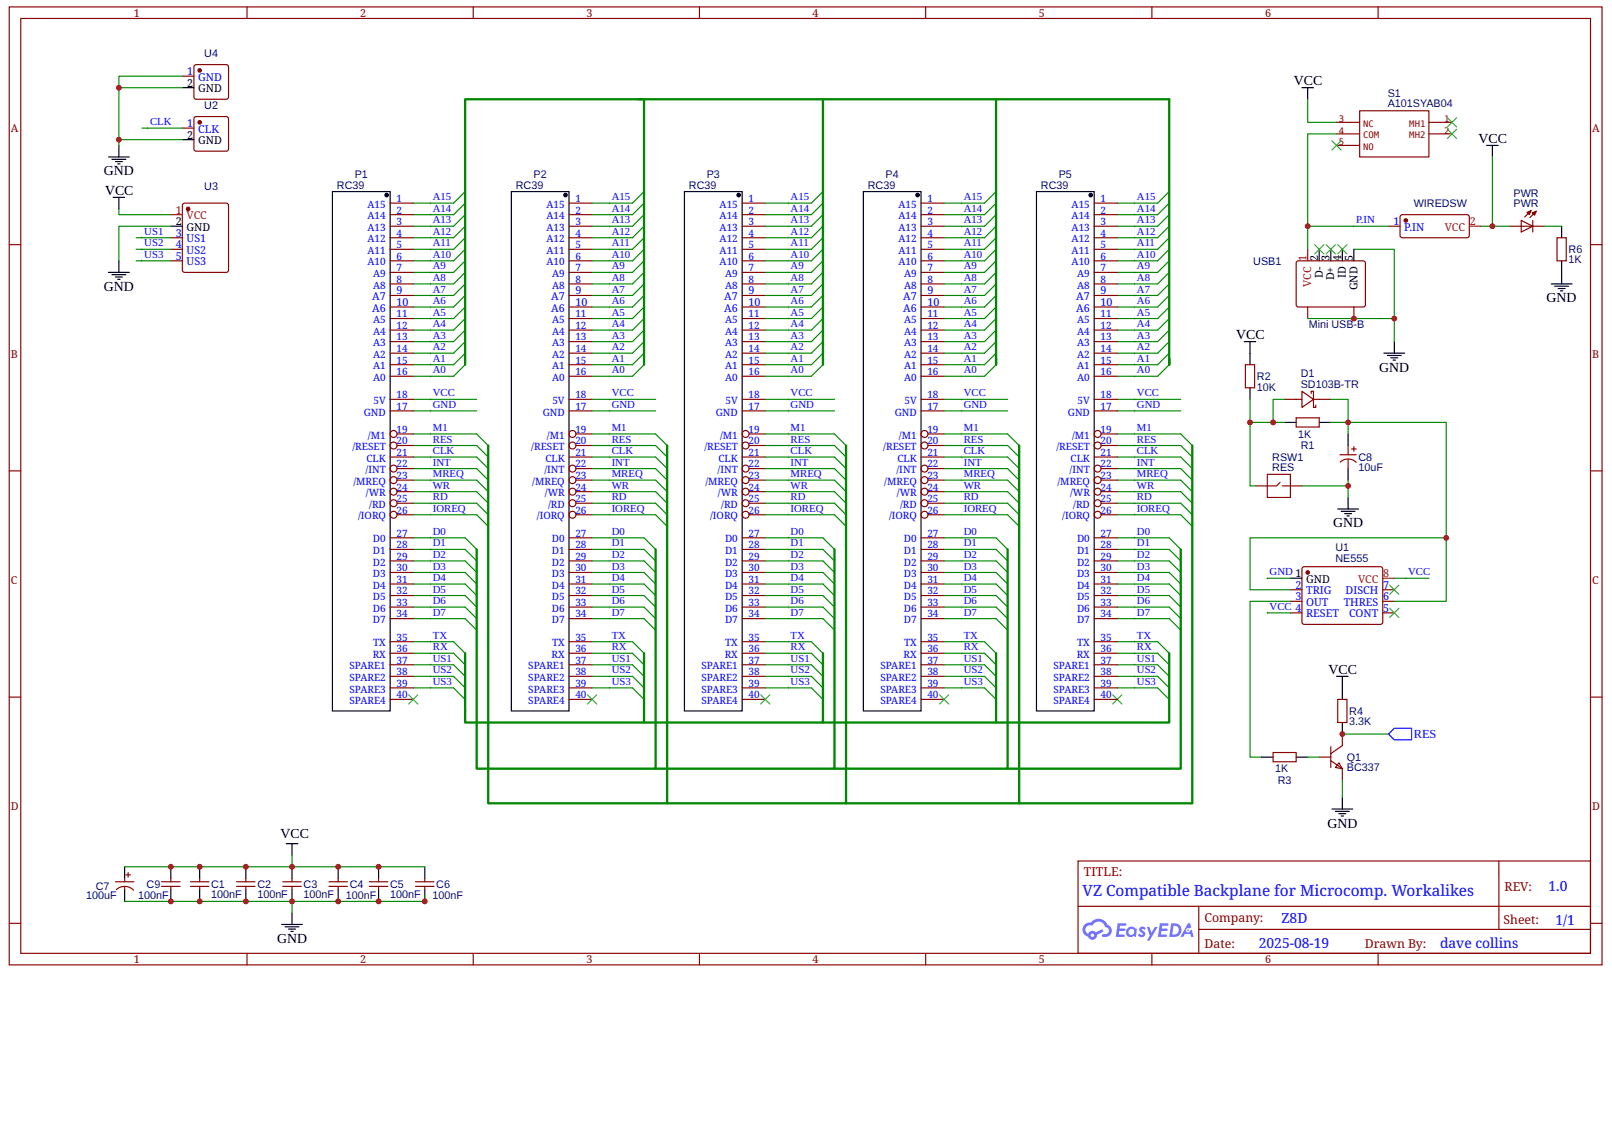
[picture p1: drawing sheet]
<svg xmlns="http://www.w3.org/2000/svg" width="297mm" height="210mm" viewBox="0 0 297 210" stroke-linecap="round" stroke-linejoin="round" font-family="sans-serif">
<defs><g id="words">
<text font-size="2.8" fill="#00f" x="199.5" y="165">VZ Compatible Backplane for Microcomp. Workalikes</text>
<g font-size="2.6">
<text x="238.4" y="15.7">VCC</text>
<text x="272.4" y="26.4">VCC</text>
<text x="19.1" y="32.3">GND</text>
<text x="19.4" y="35.9">VCC</text>
<text x="19.1" y="53.6">GND</text>
<text x="285" y="55.7">GND</text>
<text x="227.8" y="62.5">VCC</text>
<text x="254.2" y="68.5">GND</text>
<text x="245.6" y="97.2">GND</text>
<text x="244.8" y="124.2">VCC</text>
<text x="51.7" y="154.4">VCC</text>
<text x="244.6" y="152.5">GND</text>
<text x="51" y="173.8">GND</text>
</g>
<g font-size="2.6" fill="#00f">
<text x="285.3" y="164.2">1.0</text>
<text x="236.1" y="170">Z8D</text>
<text x="286.6" y="170.5">1/1</text>
<text x="232" y="174.7">2025-08-19</text>
<text x="265.3" y="174.7">dave collins</text>
</g>
<text font-size="2.3" fill="#00f" x="260.5" y="136">RES</text>
<g font-size="2.3" fill="#800">
<text x="199.7" y="161.4">TITLE:</text>
<text x="277.3" y="164.2">REV:</text>
<text x="222" y="170">Company:</text>
<text x="277" y="170.4">Sheet:</text>
<text x="222" y="174.6">Date:</text>
<text x="251.5" y="174.7">Drawn By:</text>
</g>
<g font-size="2" fill="#800">
<text x="24.7" y="3.1">1</text>
<text x="66.4" y="3.1">2</text>
<text x="108" y="3.1">3</text>
<text x="149.7" y="3.1">4</text>
<text x="191.4" y="3.1">5</text>
<text x="233.1" y="3.1">6</text>
<text x="2" y="24.2">A</text>
<text x="293.4" y="24.2">A</text>
<text x="2" y="65.9">B</text>
<text x="293.4" y="65.9">B</text>
<text x="2" y="107.6">C</text>
<text x="293.4" y="107.6">C</text>
<text x="2" y="149.3">D</text>
<text x="293.4" y="149.3">D</text>
<text x="24.7" y="177.5">1</text>
<text x="66.4" y="177.5">2</text>
<text x="108" y="177.5">3</text>
<text x="149.7" y="177.5">4</text>
<text x="191.4" y="177.5">5</text>
<text x="233.1" y="177.5">6</text>
</g>
<g font-size="2" fill="#000080">
<text x="37.7" y="10.5">U4</text>
<text x="255.7" y="17.8">S1</text>
<text x="37.7" y="20.1">U2</text>
<text x="255.7" y="19.8">A101SYAB04</text>
<text x="37.7" y="34.9">U3</text>
<text x="62.1" y="34.9">RC39</text>
<text x="65.4" y="32.8">P1</text>
<text x="95" y="34.9">RC39</text>
<text x="98.3" y="32.8">P2</text>
<text x="126.9" y="34.9">RC39</text>
<text x="130.2" y="32.8">P3</text>
<text x="159.9" y="34.9">RC39</text>
<text x="163.2" y="32.8">P4</text>
<text x="191.8" y="34.9">RC39</text>
<text x="195.1" y="32.8">P5</text>
<text x="260.5" y="38.1">WIREDSW</text>
<text x="278.9" y="38.2">PWR</text>
<text x="278.9" y="36.3">PWR</text>
<text x="289" y="46.6">R6</text>
<text x="230.9" y="48.8">USB1</text>
<text x="289" y="48.5">1K</text>
<text x="241.2" y="60.5">Mini USB-B</text>
<text x="231.6" y="72">10K</text>
<text x="231.6" y="70">R2</text>
<text x="239.7" y="71.5">SD103B-TR</text>
<text x="239.7" y="69.5">D1</text>
<text x="239.2" y="80.7">1K</text>
<text x="239.7" y="82.8">R1</text>
<text x="234.4" y="86.8">RES</text>
<text x="234.4" y="84.9">RSW1</text>
<text x="250.3" y="86.9">10uF</text>
<text x="250.3" y="84.9">C8</text>
<text x="246.1" y="101.5">U1</text>
<text x="246.1" y="103.5">NE555</text>
<text x="248.6" y="131.7">R4</text>
<text x="248.6" y="133.6">3.3K</text>
<text x="234.9" y="142.3">1K</text>
<text x="248.2" y="142.1">BC337</text>
<text x="248.2" y="140.2">Q1</text>
<text x="235.4" y="144.5">R3</text>
<text x="15.9" y="165.7">100uF</text>
<text x="17.7" y="164">C7</text>
<text x="25.5" y="165.7">100nF</text>
<text x="27" y="163.6">C9</text>
<text x="38.9" y="165.5">100nF</text>
<text x="38.9" y="163.6">C1</text>
<text x="47.4" y="165.5">100nF</text>
<text x="47.4" y="163.6">C2</text>
<text x="55.9" y="165.5">100nF</text>
<text x="55.9" y="163.6">C3</text>
<text x="63.8" y="165.7">100nF</text>
<text x="64.4" y="163.6">C4</text>
<text x="71.9" y="165.5">100nF</text>
<text x="71.9" y="163.6">C5</text>
<text x="79.7" y="165.7">100nF</text>
<text x="80.4" y="163.6">C6</text>
</g>
<g font-size="2" fill="#00f">
<text x="34.5" y="13.8">1</text>
<text x="36.5" y="14.9">GND</text>
<text x="27.6" y="23.1">CLK</text>
<text x="34.5" y="23.4">1</text>
<text x="36.5" y="24.5">CLK</text>
<text x="79.8" y="41.2">A13</text>
<text x="79.8" y="39">A14</text>
<text x="79.8" y="36.9">A15</text>
<text x="112.7" y="36.9">A15</text>
<text x="112.7" y="39">A14</text>
<text x="112.7" y="41.2">A13</text>
<text x="145.7" y="36.9">A15</text>
<text x="145.7" y="39">A14</text>
<text x="145.7" y="41.2">A13</text>
<text x="177.6" y="36.9">A15</text>
<text x="177.6" y="39">A14</text>
<text x="177.6" y="41.2">A13</text>
<text x="209.5" y="41.2">A13</text>
<text x="209.5" y="39">A14</text>
<text x="209.5" y="36.9">A15</text>
<text x="249.9" y="41.2">P.IN</text>
<text x="256.8" y="41.5">1</text>
<text x="26.6" y="43.3">US1</text>
<text x="26.6" y="45.4">US2</text>
<text x="26.6" y="47.5">US3</text>
<text x="32.4" y="43.6">3</text>
<text x="32.4" y="45.7">4</text>
<text x="32.4" y="47.9">5</text>
<text x="34.4" y="44.7">US1</text>
<text x="34.4" y="46.8">US2</text>
<text x="79.8" y="47.5">A10</text>
<text x="79.8" y="45.4">A11</text>
<text x="79.8" y="43.3">A12</text>
<text x="112.7" y="43.3">A12</text>
<text x="112.7" y="45.4">A11</text>
<text x="112.7" y="47.5">A10</text>
<text x="145.7" y="43.3">A12</text>
<text x="145.7" y="45.4">A11</text>
<text x="145.7" y="47.5">A10</text>
<text x="177.6" y="43.3">A12</text>
<text x="177.6" y="45.4">A11</text>
<text x="177.6" y="47.5">A10</text>
<text x="209.5" y="47.5">A10</text>
<text x="209.5" y="45.4">A11</text>
<text x="209.5" y="43.3">A12</text>
<text x="258.8" y="42.5">P.IN</text>
<text x="34.4" y="48.9">US3</text>
<text x="79.8" y="53.9">A7</text>
<text x="79.8" y="51.8">A8</text>
<text x="79.8" y="49.7">A9</text>
<text x="112.7" y="49.7">A9</text>
<text x="112.7" y="51.8">A8</text>
<text x="112.7" y="53.9">A7</text>
<text x="145.7" y="49.7">A9</text>
<text x="145.7" y="51.8">A8</text>
<text x="145.7" y="53.9">A7</text>
<text x="177.6" y="49.7">A9</text>
<text x="177.6" y="51.8">A8</text>
<text x="177.6" y="53.9">A7</text>
<text x="209.5" y="53.9">A7</text>
<text x="209.5" y="51.8">A8</text>
<text x="209.5" y="49.7">A9</text>
<text x="68.6" y="55.3">A7</text>
<text x="68.6" y="57.4">A6</text>
<text x="73.1" y="54.2">9</text>
<text x="73.1" y="56.4">10</text>
<text x="79.8" y="58.2">A5</text>
<text x="79.8" y="56">A6</text>
<text x="101.6" y="55.3">A7</text>
<text x="101.6" y="57.4">A6</text>
<text x="106" y="54.2">9</text>
<text x="106" y="56.4">10</text>
<text x="112.7" y="56">A6</text>
<text x="112.7" y="58.2">A5</text>
<text x="133.5" y="55.3">A7</text>
<text x="133.5" y="57.4">A6</text>
<text x="137.9" y="54.2">9</text>
<text x="137.9" y="56.4">10</text>
<text x="145.7" y="56">A6</text>
<text x="145.7" y="58.2">A5</text>
<text x="166.4" y="55.3">A7</text>
<text x="166.4" y="57.4">A6</text>
<text x="170.9" y="54.2">9</text>
<text x="170.9" y="56.4">10</text>
<text x="177.6" y="56">A6</text>
<text x="177.6" y="58.2">A5</text>
<text x="198.3" y="55.3">A7</text>
<text x="198.3" y="57.4">A6</text>
<text x="202.8" y="54.2">9</text>
<text x="202.8" y="56.4">10</text>
<text x="209.5" y="58.2">A5</text>
<text x="209.5" y="56">A6</text>
<text x="79.8" y="64.5">A2</text>
<text x="79.8" y="62.4">A3</text>
<text x="79.8" y="60.3">A4</text>
<text x="112.7" y="60.3">A4</text>
<text x="112.7" y="62.4">A3</text>
<text x="112.7" y="64.5">A2</text>
<text x="145.7" y="60.3">A4</text>
<text x="145.7" y="62.4">A3</text>
<text x="145.7" y="64.5">A2</text>
<text x="177.6" y="60.3">A4</text>
<text x="177.6" y="62.4">A3</text>
<text x="177.6" y="64.5">A2</text>
<text x="209.5" y="64.5">A2</text>
<text x="209.5" y="62.4">A3</text>
<text x="209.5" y="60.3">A4</text>
<text x="79.8" y="68.8">A0</text>
<text x="79.8" y="66.7">A1</text>
<text x="112.7" y="66.7">A1</text>
<text x="112.7" y="68.8">A0</text>
<text x="145.7" y="66.7">A1</text>
<text x="145.7" y="68.8">A0</text>
<text x="177.6" y="66.7">A1</text>
<text x="177.6" y="68.8">A0</text>
<text x="209.5" y="68.8">A0</text>
<text x="209.5" y="66.7">A1</text>
<text x="79.8" y="73.1">VCC</text>
<text x="79.8" y="75.2">GND</text>
<text x="112.7" y="75.2">GND</text>
<text x="112.7" y="73.1">VCC</text>
<text x="145.7" y="75.2">GND</text>
<text x="145.7" y="73.1">VCC</text>
<text x="177.6" y="75.2">GND</text>
<text x="177.6" y="73.1">VCC</text>
<text x="209.5" y="73.1">VCC</text>
<text x="209.5" y="75.2">GND</text>
<text x="79.8" y="83.7">CLK</text>
<text x="79.8" y="81.6">RES</text>
<text x="79.8" y="79.4">M1</text>
<text x="112.7" y="83.7">CLK</text>
<text x="112.7" y="81.6">RES</text>
<text x="112.7" y="79.4">M1</text>
<text x="145.7" y="83.7">CLK</text>
<text x="145.7" y="81.6">RES</text>
<text x="145.7" y="79.4">M1</text>
<text x="177.6" y="83.7">CLK</text>
<text x="177.6" y="81.6">RES</text>
<text x="177.6" y="79.4">M1</text>
<text x="209.5" y="79.4">M1</text>
<text x="209.5" y="81.6">RES</text>
<text x="209.5" y="83.7">CLK</text>
<text x="79.8" y="87.9">MREQ</text>
<text x="79.8" y="85.8">INT</text>
<text x="112.7" y="87.9">MREQ</text>
<text x="112.7" y="85.8">INT</text>
<text x="145.7" y="87.9">MREQ</text>
<text x="145.7" y="85.8">INT</text>
<text x="177.6" y="87.9">MREQ</text>
<text x="177.6" y="85.8">INT</text>
<text x="209.5" y="85.8">INT</text>
<text x="209.5" y="87.9">MREQ</text>
<text x="79.8" y="94.3">IOREQ</text>
<text x="79.8" y="92.2">RD</text>
<text x="79.8" y="90.1">WR</text>
<text x="112.7" y="94.3">IOREQ</text>
<text x="112.7" y="92.2">RD</text>
<text x="112.7" y="90.1">WR</text>
<text x="145.7" y="94.3">IOREQ</text>
<text x="145.7" y="92.2">RD</text>
<text x="145.7" y="90.1">WR</text>
<text x="177.6" y="94.3">IOREQ</text>
<text x="177.6" y="92.2">RD</text>
<text x="177.6" y="90.1">WR</text>
<text x="209.5" y="90.1">WR</text>
<text x="209.5" y="92.2">RD</text>
<text x="209.5" y="94.3">IOREQ</text>
<text x="79.8" y="98.6">D0</text>
<text x="79.8" y="100.7">D1</text>
<text x="112.7" y="100.7">D1</text>
<text x="112.7" y="98.6">D0</text>
<text x="145.7" y="100.7">D1</text>
<text x="145.7" y="98.6">D0</text>
<text x="177.6" y="100.7">D1</text>
<text x="177.6" y="98.6">D0</text>
<text x="209.5" y="98.6">D0</text>
<text x="209.5" y="100.7">D1</text>
<text x="79.8" y="102.8">D2</text>
<text x="79.8" y="105">D3</text>
<text x="79.8" y="107.1">D4</text>
<text x="112.7" y="107.1">D4</text>
<text x="112.7" y="105">D3</text>
<text x="112.7" y="102.8">D2</text>
<text x="145.7" y="107.1">D4</text>
<text x="145.7" y="105">D3</text>
<text x="145.7" y="102.8">D2</text>
<text x="177.6" y="107.1">D4</text>
<text x="177.6" y="105">D3</text>
<text x="177.6" y="102.8">D2</text>
<text x="209.5" y="102.8">D2</text>
<text x="209.5" y="105">D3</text>
<text x="209.5" y="107.1">D4</text>
<text x="234" y="106">GND 1</text>
<text x="259.5" y="106">VCC</text>
<text x="79.8" y="109.2">D5</text>
<text x="79.8" y="111.3">D6</text>
<text x="79.8" y="113.5">D7</text>
<text x="112.7" y="113.5">D7</text>
<text x="112.7" y="111.3">D6</text>
<text x="112.7" y="109.2">D5</text>
<text x="145.7" y="113.5">D7</text>
<text x="145.7" y="111.3">D6</text>
<text x="145.7" y="109.2">D5</text>
<text x="177.6" y="113.5">D7</text>
<text x="177.6" y="111.3">D6</text>
<text x="177.6" y="109.2">D5</text>
<text x="209.5" y="109.2">D5</text>
<text x="209.5" y="111.3">D6</text>
<text x="209.5" y="113.5">D7</text>
<text x="234" y="112.4">VCC 4</text>
<text x="238.7" y="108.5">2</text>
<text x="238.7" y="110.6">3</text>
<text x="240.7" y="109.5">TRIG</text>
<text x="240.7" y="111.7">OUT</text>
<text x="240.7" y="113.8">RESET</text>
<text x="247.6" y="111.7">THRES</text>
<text x="248" y="109.5">DISCH</text>
<text x="248.6" y="113.8">CONT</text>
<text x="254.9" y="112.7">5</text>
<text x="254.9" y="110.6">6</text>
<text x="254.9" y="108.5">7</text>
<text x="79.8" y="117.7">TX</text>
<text x="79.8" y="119.8">RX</text>
<text x="112.7" y="119.8">RX</text>
<text x="112.7" y="117.7">TX</text>
<text x="145.7" y="119.8">RX</text>
<text x="145.7" y="117.7">TX</text>
<text x="177.6" y="119.8">RX</text>
<text x="177.6" y="117.7">TX</text>
<text x="209.5" y="117.7">TX</text>
<text x="209.5" y="119.8">RX</text>
<text x="79.8" y="122">US1</text>
<text x="79.8" y="124.1">US2</text>
<text x="112.7" y="124.1">US2</text>
<text x="112.7" y="122">US1</text>
<text x="145.7" y="124.1">US2</text>
<text x="145.7" y="122">US1</text>
<text x="177.6" y="124.1">US2</text>
<text x="177.6" y="122">US1</text>
<text x="209.5" y="122">US1</text>
<text x="209.5" y="124.1">US2</text>
<text x="79.8" y="126.2">US3</text>
<text x="112.7" y="126.2">US3</text>
<text x="145.7" y="126.2">US3</text>
<text x="177.6" y="126.2">US3</text>
<text x="209.5" y="126.2">US3</text>
</g>
<g font-size="2">
<text x="34.5" y="16">2</text>
<text x="36.5" y="17">GND</text>
<text x="34.5" y="25.5">2</text>
<text x="36.5" y="26.6">GND</text>
<text x="32.4" y="41.5">2</text>
<text x="34.4" y="42.5">GND</text>
<text x="242.9" y="48.1" transform="rotate(-90 242.9 48.1)">2</text>
<text x="243.7" y="51.2" transform="rotate(-90 243.7 51.2)">D-</text>
<text x="245" y="48.1" transform="rotate(-90 245 48.1)">3</text>
<text x="245.9" y="51.7" transform="rotate(-90 245.9 51.7)">D+</text>
<text x="247.1" y="48.1" transform="rotate(-90 247.1 48.1)">4</text>
<text x="248" y="51.3" transform="rotate(-90 248 51.3)">ID</text>
<text x="249.3" y="48.1" transform="rotate(-90 249.3 48.1)">5</text>
<text x="250.1" y="53.5" transform="rotate(-90 250.1 53.5)">GND</text>
<text x="240.7" y="107.4">GND</text>
</g>
<g font-size="2" fill="#f00">
<text x="32.4" y="39.3">1</text>
<text x="34.4" y="40.4">VCC</text>
<text x="270.9" y="41.5">2</text>
<text x="266.2" y="42.5">VCC</text>
<text x="240.8" y="48.1" transform="rotate(-90 240.8 48.1)">1</text>
<text x="241.6" y="52.9" transform="rotate(-90 241.6 52.9)">VCC</text>
<text x="250.3" y="107.4">VCC</text>
<text x="254.9" y="106.3">8</text>
</g>
<g font-size="1.8" fill="#00f">
<text x="67.7" y="38.3">A15</text>
<text x="67.7" y="40.4">A14</text>
<text x="73.1" y="37.2">1</text>
<text x="73.1" y="39.3">2</text>
<text x="73.1" y="41.5">3</text>
<text x="100.7" y="38.3">A15</text>
<text x="100.7" y="40.4">A14</text>
<text x="106" y="37.2">1</text>
<text x="106" y="39.3">2</text>
<text x="106" y="41.5">3</text>
<text x="132.6" y="38.3">A15</text>
<text x="132.6" y="40.4">A14</text>
<text x="137.9" y="37.2">1</text>
<text x="137.9" y="39.3">2</text>
<text x="137.9" y="41.5">3</text>
<text x="165.6" y="38.3">A15</text>
<text x="165.6" y="40.4">A14</text>
<text x="170.9" y="37.2">1</text>
<text x="170.9" y="39.3">2</text>
<text x="170.9" y="41.5">3</text>
<text x="197.5" y="38.3">A15</text>
<text x="197.5" y="40.4">A14</text>
<text x="202.8" y="37.2">1</text>
<text x="202.8" y="39.3">2</text>
<text x="202.8" y="41.5">3</text>
<text x="67.7" y="42.5">A13</text>
<text x="67.7" y="44.7">A12</text>
<text x="67.7" y="46.8">A11</text>
<text x="73.1" y="43.6">4</text>
<text x="73.1" y="45.7">5</text>
<text x="73.1" y="47.9">6</text>
<text x="100.7" y="42.5">A13</text>
<text x="100.7" y="44.7">A12</text>
<text x="100.7" y="46.8">A11</text>
<text x="106" y="43.6">4</text>
<text x="106" y="45.7">5</text>
<text x="106" y="47.9">6</text>
<text x="132.6" y="42.5">A13</text>
<text x="132.6" y="44.7">A12</text>
<text x="132.6" y="46.8">A11</text>
<text x="137.9" y="43.6">4</text>
<text x="137.9" y="45.7">5</text>
<text x="137.9" y="47.9">6</text>
<text x="165.6" y="42.5">A13</text>
<text x="165.6" y="44.7">A12</text>
<text x="165.6" y="46.8">A11</text>
<text x="170.9" y="43.6">4</text>
<text x="170.9" y="45.7">5</text>
<text x="170.9" y="47.9">6</text>
<text x="197.5" y="42.5">A13</text>
<text x="197.5" y="44.7">A12</text>
<text x="197.5" y="46.8">A11</text>
<text x="202.8" y="43.6">4</text>
<text x="202.8" y="45.7">5</text>
<text x="202.8" y="47.9">6</text>
<text x="67.7" y="48.9">A10</text>
<text x="68.8" y="51">A9</text>
<text x="68.8" y="53.2">A8</text>
<text x="73.1" y="50">7</text>
<text x="73.1" y="52.1">8</text>
<text x="100.7" y="48.9">A10</text>
<text x="101.7" y="51">A9</text>
<text x="101.7" y="53.2">A8</text>
<text x="106" y="50">7</text>
<text x="106" y="52.1">8</text>
<text x="132.6" y="48.9">A10</text>
<text x="133.6" y="51">A9</text>
<text x="133.6" y="53.2">A8</text>
<text x="137.9" y="50">7</text>
<text x="137.9" y="52.1">8</text>
<text x="165.6" y="48.9">A10</text>
<text x="166.6" y="51">A9</text>
<text x="166.6" y="53.2">A8</text>
<text x="170.9" y="50">7</text>
<text x="170.9" y="52.1">8</text>
<text x="197.5" y="48.9">A10</text>
<text x="198.5" y="51">A9</text>
<text x="198.5" y="53.2">A8</text>
<text x="202.8" y="50">7</text>
<text x="202.8" y="52.1">8</text>
<text x="68.8" y="59.6">A5</text>
<text x="73.1" y="58.5">11</text>
<text x="101.7" y="59.6">A5</text>
<text x="106" y="58.5">11</text>
<text x="133.6" y="59.6">A5</text>
<text x="137.9" y="58.5">11</text>
<text x="166.6" y="59.6">A5</text>
<text x="170.9" y="58.5">11</text>
<text x="198.5" y="59.6">A5</text>
<text x="202.8" y="58.5">11</text>
<text x="68.8" y="61.7">A4</text>
<text x="68.8" y="63.8">A3</text>
<text x="68.8" y="65.9">A2</text>
<text x="73.1" y="60.6">12</text>
<text x="73.1" y="62.7">13</text>
<text x="73.1" y="64.9">14</text>
<text x="101.7" y="61.7">A4</text>
<text x="101.7" y="63.8">A3</text>
<text x="101.7" y="65.9">A2</text>
<text x="106" y="60.6">12</text>
<text x="106" y="62.7">13</text>
<text x="106" y="64.9">14</text>
<text x="133.6" y="61.7">A4</text>
<text x="133.6" y="63.8">A3</text>
<text x="133.6" y="65.9">A2</text>
<text x="137.9" y="60.6">12</text>
<text x="137.9" y="62.7">13</text>
<text x="137.9" y="64.9">14</text>
<text x="166.6" y="61.7">A4</text>
<text x="166.6" y="63.8">A3</text>
<text x="166.6" y="65.9">A2</text>
<text x="170.9" y="60.6">12</text>
<text x="170.9" y="62.7">13</text>
<text x="170.9" y="64.9">14</text>
<text x="198.5" y="61.7">A4</text>
<text x="198.5" y="63.8">A3</text>
<text x="198.5" y="65.9">A2</text>
<text x="202.8" y="60.6">12</text>
<text x="202.8" y="62.7">13</text>
<text x="202.8" y="64.9">14</text>
<text x="68.8" y="68.1">A1</text>
<text x="68.8" y="70.2">A0</text>
<text x="73.1" y="67">15</text>
<text x="73.1" y="69.1">16</text>
<text x="101.7" y="68.1">A1</text>
<text x="101.7" y="70.2">A0</text>
<text x="106" y="67">15</text>
<text x="106" y="69.1">16</text>
<text x="133.6" y="68.1">A1</text>
<text x="133.6" y="70.2">A0</text>
<text x="137.9" y="67">15</text>
<text x="137.9" y="69.1">16</text>
<text x="166.6" y="68.1">A1</text>
<text x="166.6" y="70.2">A0</text>
<text x="170.9" y="67">15</text>
<text x="170.9" y="69.1">16</text>
<text x="198.5" y="68.1">A1</text>
<text x="198.5" y="70.2">A0</text>
<text x="202.8" y="67">15</text>
<text x="202.8" y="69.1">16</text>
<text x="67" y="76.6">GND</text>
<text x="68.8" y="74.4">5V</text>
<text x="73.1" y="75.5">17</text>
<text x="73.1" y="73.4">18</text>
<text x="100" y="76.6">GND</text>
<text x="101.8" y="74.4">5V</text>
<text x="106" y="75.5">17</text>
<text x="106" y="73.4">18</text>
<text x="131.9" y="76.6">GND</text>
<text x="133.7" y="74.4">5V</text>
<text x="137.9" y="75.5">17</text>
<text x="137.9" y="73.4">18</text>
<text x="164.9" y="76.6">GND</text>
<text x="166.7" y="74.4">5V</text>
<text x="170.9" y="75.5">17</text>
<text x="170.9" y="73.4">18</text>
<text x="196.8" y="76.6">GND</text>
<text x="198.6" y="74.4">5V</text>
<text x="202.8" y="75.5">17</text>
<text x="202.8" y="73.4">18</text>
<text x="64.9" y="82.9">/RESET</text>
<text x="67.8" y="80.8">/M1</text>
<text x="73.1" y="79.8">19</text>
<text x="73.1" y="81.9">20</text>
<text x="97.9" y="82.9">/RESET</text>
<text x="100.8" y="80.8">/M1</text>
<text x="106" y="79.8">19</text>
<text x="106" y="81.9">20</text>
<text x="129.8" y="82.9">/RESET</text>
<text x="132.7" y="80.8">/M1</text>
<text x="137.9" y="79.8">19</text>
<text x="137.9" y="81.9">20</text>
<text x="162.8" y="82.9">/RESET</text>
<text x="165.6" y="80.8">/M1</text>
<text x="170.9" y="79.8">19</text>
<text x="170.9" y="81.9">20</text>
<text x="194.7" y="82.9">/RESET</text>
<text x="197.5" y="80.8">/M1</text>
<text x="202.8" y="79.8">19</text>
<text x="202.8" y="81.9">20</text>
<text x="65.1" y="89.3">/MREQ</text>
<text x="67.4" y="87.2">/INT</text>
<text x="67.5" y="85.1">CLK</text>
<text x="73.1" y="84">21</text>
<text x="73.1" y="86.1">22</text>
<text x="73.1" y="88.3">23</text>
<text x="98.1" y="89.3">/MREQ</text>
<text x="100.3" y="87.2">/INT</text>
<text x="100.5" y="85.1">CLK</text>
<text x="106" y="84">21</text>
<text x="106" y="86.1">22</text>
<text x="106" y="88.3">23</text>
<text x="130" y="89.3">/MREQ</text>
<text x="132.2" y="87.2">/INT</text>
<text x="132.4" y="85.1">CLK</text>
<text x="137.9" y="84">21</text>
<text x="137.9" y="86.1">22</text>
<text x="137.9" y="88.3">23</text>
<text x="162.9" y="89.3">/MREQ</text>
<text x="165.2" y="87.2">/INT</text>
<text x="165.4" y="85.1">CLK</text>
<text x="170.9" y="84">21</text>
<text x="170.9" y="86.1">22</text>
<text x="170.9" y="88.3">23</text>
<text x="194.8" y="89.3">/MREQ</text>
<text x="197.1" y="87.2">/INT</text>
<text x="197.3" y="85.1">CLK</text>
<text x="202.8" y="84">21</text>
<text x="202.8" y="86.1">22</text>
<text x="202.8" y="88.3">23</text>
<text x="66" y="95.7">/IORQ</text>
<text x="67.4" y="91.5">/WR</text>
<text x="68" y="93.6">/RD</text>
<text x="73.1" y="90.4">24</text>
<text x="73.1" y="92.5">25</text>
<text x="73.1" y="94.6">26</text>
<text x="98.9" y="95.7">/IORQ</text>
<text x="100.4" y="91.5">/WR</text>
<text x="101" y="93.6">/RD</text>
<text x="106" y="90.4">24</text>
<text x="106" y="92.5">25</text>
<text x="106" y="94.6">26</text>
<text x="130.8" y="95.7">/IORQ</text>
<text x="132.3" y="91.5">/WR</text>
<text x="132.9" y="93.6">/RD</text>
<text x="137.9" y="90.4">24</text>
<text x="137.9" y="92.5">25</text>
<text x="137.9" y="94.6">26</text>
<text x="163.8" y="95.7">/IORQ</text>
<text x="165.3" y="91.5">/WR</text>
<text x="165.9" y="93.6">/RD</text>
<text x="170.9" y="90.4">24</text>
<text x="170.9" y="92.5">25</text>
<text x="170.9" y="94.6">26</text>
<text x="195.7" y="95.7">/IORQ</text>
<text x="197.2" y="91.5">/WR</text>
<text x="197.8" y="93.6">/RD</text>
<text x="202.8" y="90.4">24</text>
<text x="202.8" y="92.5">25</text>
<text x="202.8" y="94.6">26</text>
<text x="68.7" y="100">D0</text>
<text x="73.1" y="98.9">27</text>
<text x="73.1" y="101">28</text>
<text x="101.7" y="100">D0</text>
<text x="106" y="98.9">27</text>
<text x="106" y="101">28</text>
<text x="133.6" y="100">D0</text>
<text x="137.9" y="98.9">27</text>
<text x="137.9" y="101">28</text>
<text x="166.6" y="100">D0</text>
<text x="170.9" y="98.9">27</text>
<text x="170.9" y="101">28</text>
<text x="198.5" y="100">D0</text>
<text x="202.8" y="98.9">27</text>
<text x="202.8" y="101">28</text>
<text x="68.7" y="102.1">D1</text>
<text x="68.7" y="104.2">D2</text>
<text x="68.7" y="106.3">D3</text>
<text x="73.1" y="103.2">29</text>
<text x="73.1" y="105.3">30</text>
<text x="73.1" y="107.4">31</text>
<text x="101.7" y="102.1">D1</text>
<text x="101.7" y="104.2">D2</text>
<text x="101.7" y="106.3">D3</text>
<text x="106" y="103.2">29</text>
<text x="106" y="105.3">30</text>
<text x="106" y="107.4">31</text>
<text x="133.6" y="102.1">D1</text>
<text x="133.6" y="104.2">D2</text>
<text x="133.6" y="106.3">D3</text>
<text x="137.9" y="103.2">29</text>
<text x="137.9" y="105.3">30</text>
<text x="137.9" y="107.4">31</text>
<text x="166.6" y="102.1">D1</text>
<text x="166.6" y="104.2">D2</text>
<text x="166.6" y="106.3">D3</text>
<text x="170.9" y="103.2">29</text>
<text x="170.9" y="105.3">30</text>
<text x="170.9" y="107.4">31</text>
<text x="198.5" y="102.1">D1</text>
<text x="198.5" y="104.2">D2</text>
<text x="198.5" y="106.3">D3</text>
<text x="202.8" y="103.2">29</text>
<text x="202.8" y="105.3">30</text>
<text x="202.8" y="107.4">31</text>
<text x="68.7" y="108.5">D4</text>
<text x="68.7" y="110.6">D5</text>
<text x="68.7" y="112.7">D6</text>
<text x="73.1" y="109.5">32</text>
<text x="73.1" y="111.7">33</text>
<text x="73.1" y="113.8">34</text>
<text x="101.7" y="108.5">D4</text>
<text x="101.7" y="110.6">D5</text>
<text x="101.7" y="112.7">D6</text>
<text x="106" y="109.5">32</text>
<text x="106" y="111.7">33</text>
<text x="106" y="113.8">34</text>
<text x="133.6" y="108.5">D4</text>
<text x="133.6" y="110.6">D5</text>
<text x="133.6" y="112.7">D6</text>
<text x="137.9" y="109.5">32</text>
<text x="137.9" y="111.7">33</text>
<text x="137.9" y="113.8">34</text>
<text x="166.6" y="108.5">D4</text>
<text x="166.6" y="110.6">D5</text>
<text x="166.6" y="112.7">D6</text>
<text x="170.9" y="109.5">32</text>
<text x="170.9" y="111.7">33</text>
<text x="170.9" y="113.8">34</text>
<text x="198.5" y="108.5">D4</text>
<text x="198.5" y="110.6">D5</text>
<text x="198.5" y="112.7">D6</text>
<text x="202.8" y="109.5">32</text>
<text x="202.8" y="111.7">33</text>
<text x="202.8" y="113.8">34</text>
<text x="68.7" y="114.8">D7</text>
<text x="68.8" y="119.1">TX</text>
<text x="73.1" y="118">35</text>
<text x="101.7" y="114.8">D7</text>
<text x="101.7" y="119.1">TX</text>
<text x="106" y="118">35</text>
<text x="133.6" y="114.8">D7</text>
<text x="133.6" y="119.1">TX</text>
<text x="137.9" y="118">35</text>
<text x="166.6" y="114.8">D7</text>
<text x="166.6" y="119.1">TX</text>
<text x="170.9" y="118">35</text>
<text x="198.5" y="114.8">D7</text>
<text x="198.5" y="119.1">TX</text>
<text x="202.8" y="118">35</text>
<text x="64.4" y="123.4">SPARE1</text>
<text x="64.4" y="125.5">SPARE2</text>
<text x="68.7" y="121.2">RX</text>
<text x="73.1" y="120.2">36</text>
<text x="73.1" y="122.3">37</text>
<text x="73.1" y="124.4">38</text>
<text x="97.4" y="123.4">SPARE1</text>
<text x="97.4" y="125.5">SPARE2</text>
<text x="101.6" y="121.2">RX</text>
<text x="106" y="120.2">36</text>
<text x="106" y="122.3">37</text>
<text x="106" y="124.4">38</text>
<text x="129.3" y="123.4">SPARE1</text>
<text x="129.3" y="125.5">SPARE2</text>
<text x="133.5" y="121.2">RX</text>
<text x="137.9" y="120.2">36</text>
<text x="137.9" y="122.3">37</text>
<text x="137.9" y="124.4">38</text>
<text x="162.2" y="123.4">SPARE1</text>
<text x="162.2" y="125.5">SPARE2</text>
<text x="166.5" y="121.2">RX</text>
<text x="170.9" y="120.2">36</text>
<text x="170.9" y="122.3">37</text>
<text x="170.9" y="124.4">38</text>
<text x="194.1" y="123.4">SPARE1</text>
<text x="194.1" y="125.5">SPARE2</text>
<text x="198.4" y="121.2">RX</text>
<text x="202.8" y="120.2">36</text>
<text x="202.8" y="122.3">37</text>
<text x="202.8" y="124.4">38</text>
<text x="64.4" y="127.6">SPARE3</text>
<text x="64.4" y="129.7">SPARE4</text>
<text x="73.1" y="126.5">39</text>
<text x="73.1" y="128.7">40</text>
<text x="97.4" y="127.6">SPARE3</text>
<text x="97.4" y="129.7">SPARE4</text>
<text x="106" y="126.5">39</text>
<text x="106" y="128.7">40</text>
<text x="129.3" y="127.6">SPARE3</text>
<text x="129.3" y="129.7">SPARE4</text>
<text x="137.9" y="126.5">39</text>
<text x="137.9" y="128.7">40</text>
<text x="162.2" y="127.6">SPARE3</text>
<text x="162.2" y="129.7">SPARE4</text>
<text x="170.9" y="126.5">39</text>
<text x="170.9" y="128.7">40</text>
<text x="194.1" y="127.6">SPARE3</text>
<text x="194.1" y="129.7">SPARE4</text>
<text x="202.8" y="126.5">39</text>
<text x="202.8" y="128.7">40</text>
</g>
<g font-size="1.6" fill="#840000">
<text x="246.7" y="22.5">3</text>
<text x="251.2" y="23.3">NC</text>
<text x="259.7" y="23.3">MH1</text>
<text x="266.1" y="22.5">1</text>
<text x="246.7" y="24.6">4</text>
<text x="246.7" y="26.8">5</text>
<text x="251.2" y="25.5">COM</text>
<text x="251.2" y="27.6">NO</text>
<text x="259.7" y="25.5">MH2</text>
<text x="266.1" y="24.6">2</text>
</g>
</g></defs>
<g fill="none" stroke="#800" stroke-width=".21">
<path d="M1.7 1.3h293.5v176.5h-293.5zM3.8 3.4h289.3v172.3h-289.3zM45.5 1.3v2.1M87.2 1.3v2.1M128.9 1.3v2.1M170.6 1.3v2.1M212.3 1.3v2.1M253.9 1.3v2.1M1.7 45.1h2.1M293.1 45.1h2.1M1.7 86.8h2.1M293.1 86.8h2.1"/>
<path d="M1.7 128.5h2.1M293.1 128.5h2.1M198.6 158.7h94.5v17h-94.5zM276.2 158.7v12.6M1.7 170.1h2.1M45.5 175.7v2.1M87.2 175.7v2.1M128.9 175.7v2.1M170.6 175.7v2.1M198.7 167h94.3M212.3 175.7v2.1M220.9 171.3h72.1"/>
<path d="M220.9 167v8.5M253.9 175.7v2.1M293.1 170.1h2.1"/>
</g>
<g fill="#58f">
<path d="M210.1 170.9l.4-.1h.3l.3 .3-.2 .3a.28 .28 0 0 0-.2-.2 .28 .28 0 0 0-.3 .1v.1a.72 .72 0 0 1 .6 .5 .72 .72 0 0 1-.3 .7l-.5 .1-.5-.4 .3-.3 .4 .3 .2-.2a.99 .99 0 0 1-.6-1.1z"/>
<path d="M211.3 170.8h.5l.4 1.1 .6-1.1h.5l-1.5 2.5h-.5l.6-.9z"/>
<path d="M206 170.1l1.5 .1v.3l-.2 .1h-.9l-.1 .5h.9l.2 .2-.2 .2h-1l-.1 .7h.9l.2 .1v.3h-1.6z"/>
<path d="M213.7 170.1l1.6 .1v.2l-.2 .2h-.9l-.1 .5h.9l.2 .2-.3 .2h-.9l-.1 .7h.9l.2 .1v.3h-1.6z"/>
<path d="M218.9 170.2h.4l.2 .7-.4 .2a.41 .41 0 0 0-.6 .2 .41 .41 0 0 0 .3 .5 .41 .41 0 0 0 .5-.3l.3-.2 .3 1.3h-.4l-.2-.5h-1l-.3 .5h-.5z"/>
<path d="M215.8 170.1l-.3 2.5h.8a1.27 1.27 0 0 0 1.4-1.2 1.27 1.27 0 0 0-1.5-1.3zM216.2 170.6a.85 .85 0 0 1 1 .9 .85 .85 0 0 1-1.2 .7z"/>
<path d="M207.8 171a.93 .93 0 0 0-.2 1.3 .93 .93 0 0 0 1.3 .2l.4 .1 .2-1.3-.4-.2a.84 .84 0 0 0-1.3-.1zM207.9 171.7a.55 .55 0 0 1 1.1 0 .55 .55 0 0 1-1.1 0z"/>
<path d="M199.9 170.4a1.33 1.33 0 0 0 .6 2.2 .85 .85 0 0 0 1 .6 .85 .85 0 0 0 .6-.9l1.2-.6-.2-.5-1.2 .6-.1-.1a.86 .86 0 0 0-1.3 .4 .83 .83 0 0 1-.4-1.2 .83 .83 0 0 1 1.2-.3 1.25 1.25 0 0 1 1.3-.8 1.25 1.25 0 0 1 1.1 1 .69 .69 0 0 1 .6 .9 .69 .69 0 0 1-1 .4l-.2 .2v.3a1.19 1.19 0 0 0 1.6-.6 1.19 1.19 0 0 0-.7-1.6 1.84 1.84 0 0 0-3.1-.4l-.6 .1zM201 172.4a.32 .32 0 0 1 .6 0 .32 .32 0 0 1-.6 0z"/>
<circle cx="218.9" cy="171.4" r=".16"/>
</g>
<g fill="none" stroke="#080" stroke-width=".21">
<path d="M21.9 16.2h11.7M33.6 14h-11.7v11.7M241 18.3v4.2h5.3M21.9 38.5v1.1h9.6M26.2 23.6h7.4M33.6 25.7h-11.7v1.1M85.7 35.3l-2.1 2.1h-7.5M85.7 37.4l-2.1 2.2h-7.5M85.7 39.6l-2.1 2.1h-7.5M118.7 35.3l-2.1 2.1h-7.5M118.7 37.4l-2.1 2.2h-7.5M118.7 39.6l-2.1 2.1h-7.5"/>
<path d="M151.6 35.3l-2.1 2.1h-8.5M151.6 37.4l-2.1 2.2h-8.5M151.6 39.6l-2.1 2.1h-8.5M183.5 35.3l-2.1 2.1h-7.4M183.5 37.4l-2.1 2.2h-7.4M183.5 39.6l-2.1 2.1h-7.4M215.4 35.3l-2.1 2.1h-7.4M215.4 37.4l-2.1 2.2h-7.4M215.4 39.6l-2.1 2.1h-7.4M246.3 24.7h-5.3v17M275 28.9v12.8M25.1 43.8h6.4"/>
<path d="M25.1 45.9h6.4M25.1 48.1h6.4M31.5 41.7h-9.6v6.4M85.7 41.7l-2.1 2.1h-7.5M85.7 43.8l-2.1 2.1h-7.5M85.7 45.9l-2.1 2.2h-7.5M85.7 48.1l-2.1 2.1h-7.5M85.7 52.3l-2.1 2.1h-7.5M85.7 54.4l-2.1 2.2h-7.5M85.7 56.6l-2.1 2.1h-7.5M85.7 50.2l-2.1 2.1h-7.5M85.7 58.7l-2.1 2.1h-7.5"/>
<path d="M118.7 41.7l-2.1 2.1h-7.5M118.7 43.8l-2.1 2.1h-7.5M118.7 45.9l-2.1 2.2h-7.5M118.7 48.1l-2.1 2.1h-7.5M118.7 52.3l-2.1 2.1h-7.5M118.7 54.4l-2.1 2.2h-7.5M118.7 56.6l-2.1 2.1h-7.5M118.7 50.2l-2.1 2.1h-7.5M118.7 58.7l-2.1 2.1h-7.5M151.6 41.7l-2.1 2.1h-8.5M151.6 43.8l-2.1 2.1h-8.5M151.6 45.9l-2.1 2.2h-8.5"/>
<path d="M151.6 48.1l-2.1 2.1h-8.5M151.6 52.3l-2.1 2.1h-8.5M151.6 54.4l-2.1 2.2h-8.5M151.6 56.6l-2.1 2.1h-8.5M151.6 50.2l-2.1 2.1h-8.5M151.6 58.7l-2.1 2.1h-8.5M183.5 41.7l-2.1 2.1h-7.4M183.5 43.8l-2.1 2.1h-7.4M183.5 45.9l-2.1 2.2h-7.4M183.5 48.1l-2.1 2.1h-7.4M183.5 52.3l-2.1 2.1h-7.4M183.5 54.4l-2.1 2.2h-7.4"/>
<path d="M183.5 56.6l-2.1 2.1h-7.4M183.5 50.2l-2.1 2.1h-7.4M183.5 58.7l-2.1 2.1h-7.4M215.4 41.7l-2.1 2.1h-7.4M215.4 43.8l-2.1 2.1h-7.4M215.4 45.9l-2.1 2.2h-7.4M215.4 48.1l-2.1 2.1h-7.4M215.4 52.3l-2.1 2.1h-7.4M215.4 54.4l-2.1 2.2h-7.4M215.4 56.6l-2.1 2.1h-7.4M215.4 50.2l-2.1 2.1h-7.4M215.4 58.7l-2.1 2.1h-7.4"/>
<path d="M241 58.7h15.9M249.5 45.9h7.4v17.1M255.9 41.7h-14.9v4.2M272.9 41.7h5.3M284.6 41.7h3.2M76.1 73.6h11.7M76.1 75.7h11.7M76.1 80h11.7l2.2 2.1M85.7 60.8l-2.1 2.2h-7.5M85.7 63l-2.1 2.1h-7.5M85.7 65.1l-2.1 2.1h-7.5M85.7 67.2l-2.1 2.1h-7.5"/>
<path d="M109.1 73.6h11.7M109.1 75.7h11.7M109.1 80h11.7l2.1 2.1M118.7 60.8l-2.1 2.2h-7.5M118.7 63l-2.1 2.1h-7.5M118.7 65.1l-2.1 2.1h-7.5M118.7 67.2l-2.1 2.1h-7.5M141 73.6h12.8M141 75.7h12.8M141 80h12.8l2.1 2.1M151.6 60.8l-2.1 2.2h-8.5M151.6 63l-2.1 2.1h-8.5"/>
<path d="M151.6 65.1l-2.1 2.1h-8.5M151.6 67.2l-2.1 2.1h-8.5M174 73.6h11.7M174 75.7h11.7M174 80h11.7l2.1 2.1M183.5 60.8l-2.1 2.2h-7.4M183.5 63l-2.1 2.1h-7.4M183.5 65.1l-2.1 2.1h-7.4M183.5 67.2l-2.1 2.1h-7.4M205.9 73.6h11.7M205.9 75.7h11.7M205.9 80h11.7l2.1 2.1"/>
<path d="M215.4 60.8l-2.1 2.2h-7.4M215.4 63l-2.1 2.1h-7.4M215.4 65.1l-2.1 2.1h-7.4M215.4 67.2l-2.1 2.1h-7.4M230.3 73.6v4.2h6.4M230.3 77.8v11.7h1.1M236.7 73.6h-2.1v4.2M245.2 73.6h3.2v4.2h-3.2M248.4 80v-2.2h18.1v21.3M76.1 99.1h9.6l2.1 2.1M76.1 82.1h11.7l2.2 2.1M76.1 84.2h11.7l2.2 2.1"/>
<path d="M76.1 86.3h11.7l2.2 2.2M76.1 88.5h11.7l2.2 2.1M76.1 90.6h11.7l2.2 2.1M76.1 92.7h11.7l2.2 2.2M76.1 94.9h11.7l2.2 2.1M109.1 99.1h9.6l2.1 2.1M109.1 82.1h11.7l2.1 2.1M109.1 84.2h11.7l2.1 2.1M109.1 86.3h11.7l2.1 2.2M109.1 88.5h11.7l2.1 2.1M109.1 90.6h11.7l2.1 2.1M109.1 92.7h11.7l2.1 2.2"/>
<path d="M109.1 94.9h11.7l2.1 2.1M141 99.1h10.6l2.2 2.1M141 82.1h12.8l2.1 2.1M141 84.2h12.8l2.1 2.1M141 86.3h12.8l2.1 2.2M141 88.5h12.8l2.1 2.1M141 90.6h12.8l2.1 2.1M141 92.7h12.8l2.1 2.2M141 94.9h12.8l2.1 2.1M174 99.1h9.5l2.2 2.1M174 94.9h11.7l2.1 2.1M174 92.7h11.7l2.1 2.2"/>
<path d="M174 90.6h11.7l2.1 2.1M174 88.5h11.7l2.1 2.1M174 86.3h11.7l2.1 2.2M174 84.2h11.7l2.1 2.1M174 82.1h11.7l2.1 2.1M205.9 99.1h9.5l2.2 2.1M205.9 82.1h11.7l2.1 2.1M205.9 84.2h11.7l2.1 2.1M205.9 86.3h11.7l2.1 2.2M205.9 88.5h11.7l2.1 2.1M205.9 90.6h11.7l2.1 2.1M205.9 92.7h11.7l2.1 2.2"/>
<path d="M205.9 94.9h11.7l2.1 2.1M239.9 89.5h8.5M248.4 88.5v3.2M76.1 101.2h9.6l2.1 2.2M76.1 103.4h9.6l2.1 2.1M76.1 105.5h9.6l2.1 2.1M76.1 107.6h9.6l2.1 2.1M76.1 109.7h9.6l2.1 2.2M76.1 111.9h9.6l2.1 2.1M76.1 118.3h7.5l2.1 2.1M76.1 114h9.6l2.1 2.1M109.1 101.2h9.6l2.1 2.2"/>
<path d="M109.1 103.4h9.6l2.1 2.1M109.1 105.5h9.6l2.1 2.1M109.1 107.6h9.6l2.1 2.1M109.1 109.7h9.6l2.1 2.2M109.1 111.9h9.6l2.1 2.1M109.1 118.3h7.5l2.1 2.1M109.1 114h9.6l2.1 2.1M141 101.2h10.6l2.2 2.2M141 103.4h10.6l2.2 2.1M141 105.5h10.6l2.2 2.1M141 107.6h10.6l2.2 2.1M141 109.7h10.6l2.2 2.2"/>
<path d="M141 111.9h10.6l2.2 2.1M141 118.3h8.5l2.1 2.1M141 114h10.6l2.2 2.1M174 101.2h9.5l2.2 2.2M174 103.4h9.5l2.2 2.1M174 105.5h9.5l2.2 2.1M174 107.6h9.5l2.2 2.1M174 109.7h9.5l2.2 2.2M174 111.9h9.5l2.2 2.1M174 118.3h7.4l2.1 2.1M174 114h9.5l2.2 2.1M205.9 101.2h9.5l2.2 2.2"/>
<path d="M205.9 103.4h9.5l2.2 2.1M205.9 105.5h9.5l2.2 2.1M205.9 107.6h9.5l2.2 2.1M205.9 109.7h9.5l2.2 2.2M205.9 111.9h9.5l2.2 2.1M205.9 118.3h7.4l2.1 2.1M205.9 114h9.5l2.2 2.1M233.5 106.6h4.3M233.5 112.9h4.3M237.8 108.7h-7.5v-9.6h36.2v11.7h-9.6M237.8 110.8h-7.5v28.7h2.2M256.9 106.6h6.4"/>
<path d="M76.1 120.4h7.5l2.1 2.1M76.1 122.5h7.5l2.1 2.1M76.1 124.6h7.5l2.1 2.2M76.1 126.8h7.5l2.1 2.1M109.1 120.4h7.5l2.1 2.1M109.1 122.5h7.5l2.1 2.1M109.1 124.6h7.5l2.1 2.2M109.1 126.8h7.5l2.1 2.1M141 120.4h8.5l2.1 2.1M141 122.5h8.5l2.1 2.1M141 124.6h8.5l2.1 2.2M141 126.8h8.5l2.1 2.1"/>
<path d="M174 120.4h7.4l2.1 2.1M174 122.5h7.4l2.1 2.1M174 124.6h7.4l2.1 2.2M174 126.8h7.4l2.1 2.1M205.9 120.4h7.4l2.1 2.1M205.9 122.5h7.4l2.1 2.1M205.9 124.6h7.4l2.1 2.2M205.9 126.8h7.4l2.1 2.1M241 139.5h2.1M247.3 135.3h8.6M23 159.7h55.3M53.8 157.6v2.1"/>
<path d="M247.3 143.8v3.2M53.8 166.1v2.1M78.3 165v1.1h-55.3"/>
</g>
<g fill="#000">
<path d="M27.2 23.4v.4zM27 23.6h.4z"/>
<path d="M79.3 39.3v.5zM79.1 39.6h.4z"/>
<path d="M79.3 37.2v.4zM79.1 37.4h.4z"/>
<path d="M112.3 37.2v.4zM112.1 37.4h.4z"/>
<path d="M112.3 39.3v.5zM112.1 39.6h.4z"/>
<path d="M145.3 37.2v.4zM145 37.4h.5z"/>
<path d="M145.3 39.3v.5zM145 39.6h.5z"/>
<path d="M177.2 37.2v.4zM177 37.4h.4z"/>
<path d="M177.2 39.3v.5zM177 39.6h.4z"/>
<path d="M209.1 39.3v.5zM208.9 39.6h.4z"/>
<path d="M209.1 37.2v.4zM208.9 37.4h.4z"/>
<path d="M26.2 43.6v.4zM25.9 43.8h.5z"/>
<path d="M26.2 45.7v.5zM25.9 45.9h.5z"/>
<path d="M26.2 47.9v.4zM25.9 48.1h.5z"/>
<path d="M79.3 58.5v.4zM79.1 58.7h.4z"/>
<path d="M79.3 56.4v.4zM79.1 56.6h.4z"/>
<path d="M79.3 54.2v.5zM79.1 54.4h.4z"/>
<path d="M79.3 52.1v.4zM79.1 52.3h.4z"/>
<path d="M79.3 50v.4zM79.1 50.2h.4z"/>
<path d="M79.3 47.9v.4zM79.1 48.1h.4z"/>
<path d="M79.3 45.7v.5zM79.1 45.9h.4z"/>
<path d="M79.3 43.6v.4zM79.1 43.8h.4z"/>
<path d="M79.3 41.5v.4zM79.1 41.7h.4z"/>
<path d="M112.3 41.5v.4zM112.1 41.7h.4z"/>
<path d="M112.3 43.6v.4zM112.1 43.8h.4z"/>
<path d="M112.3 45.7v.5zM112.1 45.9h.4z"/>
<path d="M112.3 47.9v.4zM112.1 48.1h.4z"/>
<path d="M112.3 50v.4zM112.1 50.2h.4z"/>
<path d="M112.3 52.1v.4zM112.1 52.3h.4z"/>
<path d="M112.3 54.2v.5zM112.1 54.4h.4z"/>
<path d="M112.3 56.4v.4zM112.1 56.6h.4z"/>
<path d="M112.3 58.5v.4zM112.1 58.7h.4z"/>
<path d="M145.3 41.5v.4zM145 41.7h.5z"/>
<path d="M145.3 43.6v.4zM145 43.8h.5z"/>
<path d="M145.3 45.7v.5zM145 45.9h.5z"/>
<path d="M145.3 47.9v.4zM145 48.1h.5z"/>
<path d="M145.3 50v.4zM145 50.2h.5z"/>
<path d="M145.3 52.1v.4zM145 52.3h.5z"/>
<path d="M145.3 54.2v.5zM145 54.4h.5z"/>
<path d="M145.3 56.4v.4zM145 56.6h.5z"/>
<path d="M145.3 58.5v.4zM145 58.7h.5z"/>
<path d="M177.2 41.5v.4zM177 41.7h.4z"/>
<path d="M177.2 43.6v.4zM177 43.8h.4z"/>
<path d="M177.2 45.7v.5zM177 45.9h.4z"/>
<path d="M177.2 47.9v.4zM177 48.1h.4z"/>
<path d="M177.2 50v.4zM177 50.2h.4z"/>
<path d="M177.2 52.1v.4zM177 52.3h.4z"/>
<path d="M177.2 54.2v.5zM177 54.4h.4z"/>
<path d="M177.2 56.4v.4zM177 56.6h.4z"/>
<path d="M177.2 58.5v.4zM177 58.7h.4z"/>
<path d="M209.1 58.5v.4zM208.9 58.7h.4z"/>
<path d="M209.1 56.4v.4zM208.9 56.6h.4z"/>
<path d="M209.1 54.2v.5zM208.9 54.4h.4z"/>
<path d="M209.1 52.1v.4zM208.9 52.3h.4z"/>
<path d="M209.1 50v.4zM208.9 50.2h.4z"/>
<path d="M209.1 47.9v.4zM208.9 48.1h.4z"/>
<path d="M209.1 45.7v.5zM208.9 45.9h.4z"/>
<path d="M209.1 43.6v.4zM208.9 43.8h.4z"/>
<path d="M209.1 41.5v.4zM208.9 41.7h.4z"/>
<path d="M249.5 41.5v.4zM249.3 41.7h.4z"/>
<path d="M79.3 69.1v.4zM79.1 69.3h.4z"/>
<path d="M79.3 67v.4zM79.1 67.2h.4z"/>
<path d="M79.3 64.9v.4zM79.1 65.1h.4z"/>
<path d="M79.3 62.7v.5zM79.1 63h.4z"/>
<path d="M79.3 60.6v.4zM79.1 60.8h.4z"/>
<path d="M79.3 73.4v.4zM79.1 73.6h.4z"/>
<path d="M79.3 75.5v.4zM79.1 75.7h.4z"/>
<path d="M79.3 79.8v.4zM79.1 80h.4z"/>
<path d="M112.3 75.5v.4zM112.1 75.7h.4z"/>
<path d="M112.3 73.4v.4zM112.1 73.6h.4z"/>
<path d="M112.3 60.6v.4zM112.1 60.8h.4z"/>
<path d="M112.3 62.7v.5zM112.1 63h.4z"/>
<path d="M112.3 64.9v.4zM112.1 65.1h.4z"/>
<path d="M112.3 67v.4zM112.1 67.2h.4z"/>
<path d="M112.3 69.1v.4zM112.1 69.3h.4z"/>
<path d="M112.3 79.8v.4zM112.1 80h.4z"/>
<path d="M145.3 75.5v.4zM145 75.7h.5z"/>
<path d="M145.3 73.4v.4zM145 73.6h.5z"/>
<path d="M145.3 60.6v.4zM145 60.8h.5z"/>
<path d="M145.3 62.7v.5zM145 63h.5z"/>
<path d="M145.3 64.9v.4zM145 65.1h.5z"/>
<path d="M145.3 67v.4zM145 67.2h.5z"/>
<path d="M145.3 69.1v.4zM145 69.3h.5z"/>
<path d="M145.3 79.8v.4zM145 80h.5z"/>
<path d="M177.2 79.8v.4zM177 80h.4z"/>
<path d="M177.2 75.5v.4zM177 75.7h.4z"/>
<path d="M177.2 73.4v.4zM177 73.6h.4z"/>
<path d="M177.2 60.6v.4zM177 60.8h.4z"/>
<path d="M177.2 62.7v.5zM177 63h.4z"/>
<path d="M177.2 64.9v.4zM177 65.1h.4z"/>
<path d="M177.2 67v.4zM177 67.2h.4z"/>
<path d="M177.2 69.1v.4zM177 69.3h.4z"/>
<path d="M209.1 69.1v.4zM208.9 69.3h.4z"/>
<path d="M209.1 67v.4zM208.9 67.2h.4z"/>
<path d="M209.1 64.9v.4zM208.9 65.1h.4z"/>
<path d="M209.1 62.7v.5zM208.9 63h.4z"/>
<path d="M209.1 60.6v.4zM208.9 60.8h.4z"/>
<path d="M209.1 73.4v.4zM208.9 73.6h.4z"/>
<path d="M209.1 75.5v.4zM208.9 75.7h.4z"/>
<path d="M209.1 79.8v.4zM208.9 80h.4z"/>
<path d="M79.3 98.9v.4zM79.1 99.1h.4z"/>
<path d="M79.3 94.6v.5zM79.1 94.9h.4z"/>
<path d="M79.3 92.5v.4zM79.1 92.7h.4z"/>
<path d="M79.3 90.4v.4zM79.1 90.6h.4z"/>
<path d="M79.3 88.3v.4zM79.1 88.5h.4z"/>
<path d="M79.3 86.1v.5zM79.1 86.3h.4z"/>
<path d="M79.3 84v.4zM79.1 84.2h.4z"/>
<path d="M79.3 81.9v.4zM79.1 82.1h.4z"/>
<path d="M112.3 98.9v.4zM112.1 99.1h.4z"/>
<path d="M112.3 94.6v.5zM112.1 94.9h.4z"/>
<path d="M112.3 92.5v.4zM112.1 92.7h.4z"/>
<path d="M112.3 90.4v.4zM112.1 90.6h.4z"/>
<path d="M112.3 88.3v.4zM112.1 88.5h.4z"/>
<path d="M112.3 86.1v.5zM112.1 86.3h.4z"/>
<path d="M112.3 84v.4zM112.1 84.2h.4z"/>
<path d="M112.3 81.9v.4zM112.1 82.1h.4z"/>
<path d="M145.3 94.6v.5zM145 94.9h.5z"/>
<path d="M145.3 92.5v.4zM145 92.7h.5z"/>
<path d="M145.3 90.4v.4zM145 90.6h.5z"/>
<path d="M145.3 88.3v.4zM145 88.5h.5z"/>
<path d="M145.3 86.1v.5zM145 86.3h.5z"/>
<path d="M145.3 84v.4zM145 84.2h.5z"/>
<path d="M145.3 81.9v.4zM145 82.1h.5z"/>
<path d="M145.3 98.9v.4zM145 99.1h.5z"/>
<path d="M177.2 98.9v.4zM177 99.1h.4z"/>
<path d="M177.2 94.6v.5zM177 94.9h.4z"/>
<path d="M177.2 92.5v.4zM177 92.7h.4z"/>
<path d="M177.2 90.4v.4zM177 90.6h.4z"/>
<path d="M177.2 88.3v.4zM177 88.5h.4z"/>
<path d="M177.2 86.1v.5zM177 86.3h.4z"/>
<path d="M177.2 84v.4zM177 84.2h.4z"/>
<path d="M177.2 81.9v.4zM177 82.1h.4z"/>
<path d="M209.1 81.9v.4zM208.9 82.1h.4z"/>
<path d="M209.1 84v.4zM208.9 84.2h.4z"/>
<path d="M209.1 86.1v.5zM208.9 86.3h.4z"/>
<path d="M209.1 88.3v.4zM208.9 88.5h.4z"/>
<path d="M209.1 90.4v.4zM208.9 90.6h.4z"/>
<path d="M209.1 92.5v.4zM208.9 92.7h.4z"/>
<path d="M209.1 94.6v.5zM208.9 94.9h.4z"/>
<path d="M209.1 98.9v.4zM208.9 99.1h.4z"/>
<path d="M79.3 101v.4zM79.1 101.2h.4z"/>
<path d="M79.3 103.2v.4zM79.1 103.4h.4z"/>
<path d="M79.3 105.3v.4zM79.1 105.5h.4z"/>
<path d="M79.3 107.4v.4zM79.1 107.6h.4z"/>
<path d="M79.3 109.5v.5zM79.1 109.7h.4z"/>
<path d="M79.3 111.7v.4zM79.1 111.9h.4z"/>
<path d="M79.3 113.8v.4zM79.1 114h.4z"/>
<path d="M79.3 118v.5zM79.1 118.3h.4z"/>
<path d="M112.3 118v.5zM112.1 118.3h.4z"/>
<path d="M112.3 113.8v.4zM112.1 114h.4z"/>
<path d="M112.3 111.7v.4zM112.1 111.9h.4z"/>
<path d="M112.3 109.5v.5zM112.1 109.7h.4z"/>
<path d="M112.3 107.4v.4zM112.1 107.6h.4z"/>
<path d="M112.3 105.3v.4zM112.1 105.5h.4z"/>
<path d="M112.3 103.2v.4zM112.1 103.4h.4z"/>
<path d="M112.3 101v.4zM112.1 101.2h.4z"/>
<path d="M145.3 118v.5zM145 118.3h.5z"/>
<path d="M145.3 113.8v.4zM145 114h.5z"/>
<path d="M145.3 111.7v.4zM145 111.9h.5z"/>
<path d="M145.3 109.5v.5zM145 109.7h.5z"/>
<path d="M145.3 107.4v.4zM145 107.6h.5z"/>
<path d="M145.3 105.3v.4zM145 105.5h.5z"/>
<path d="M145.3 103.2v.4zM145 103.4h.5z"/>
<path d="M145.3 101v.4zM145 101.2h.5z"/>
<path d="M177.2 118v.5zM177 118.3h.4z"/>
<path d="M177.2 113.8v.4zM177 114h.4z"/>
<path d="M177.2 111.7v.4zM177 111.9h.4z"/>
<path d="M177.2 109.5v.5zM177 109.7h.4z"/>
<path d="M177.2 107.4v.4zM177 107.6h.4z"/>
<path d="M177.2 105.3v.4zM177 105.5h.4z"/>
<path d="M177.2 103.2v.4zM177 103.4h.4z"/>
<path d="M177.2 101v.4zM177 101.2h.4z"/>
<path d="M209.1 101v.4zM208.9 101.2h.4z"/>
<path d="M209.1 103.2v.4zM208.9 103.4h.4z"/>
<path d="M209.1 105.3v.4zM208.9 105.5h.4z"/>
<path d="M209.1 107.4v.4zM208.9 107.6h.4z"/>
<path d="M209.1 109.5v.5zM208.9 109.7h.4z"/>
<path d="M209.1 111.7v.4zM208.9 111.9h.4z"/>
<path d="M209.1 113.8v.4zM208.9 114h.4z"/>
<path d="M209.1 118v.5zM208.9 118.3h.4z"/>
<path d="M233.5 106.3v.5zM233.3 106.6h.4z"/>
<path d="M233.5 112.7v.4zM233.3 112.9h.4z"/>
<path d="M259 106.3v.5zM258.8 106.6h.5z"/>
<path d="M79.3 120.2v.4zM79.1 120.4h.4z"/>
<path d="M79.3 122.3v.4zM79.1 122.5h.4z"/>
<path d="M79.3 124.4v.4zM79.1 124.6h.4z"/>
<path d="M79.3 126.5v.5zM79.1 126.8h.4z"/>
<path d="M112.3 126.5v.5zM112.1 126.8h.4z"/>
<path d="M112.3 124.4v.4zM112.1 124.6h.4z"/>
<path d="M112.3 122.3v.4zM112.1 122.5h.4z"/>
<path d="M112.3 120.2v.4zM112.1 120.4h.4z"/>
<path d="M145.3 126.5v.5zM145 126.8h.5z"/>
<path d="M145.3 124.4v.4zM145 124.6h.5z"/>
<path d="M145.3 122.3v.4zM145 122.5h.5z"/>
<path d="M145.3 120.2v.4zM145 120.4h.5z"/>
<path d="M177.2 126.5v.5zM177 126.8h.4z"/>
<path d="M177.2 124.4v.4zM177 124.6h.4z"/>
<path d="M177.2 122.3v.4zM177 122.5h.4z"/>
<path d="M177.2 120.2v.4zM177 120.4h.4z"/>
<path d="M209.1 120.2v.4zM208.9 120.4h.4z"/>
<path d="M209.1 122.3v.4zM208.9 122.5h.4z"/>
<path d="M209.1 124.4v.4zM208.9 124.6h.4z"/>
<path d="M209.1 126.5v.5zM208.9 126.8h.4z"/>
</g>
<g fill="none" stroke="#800" stroke-width=".21">
<path d="M33.6 14h2.1M35.9 12l5.8-.1 .4 .2v5.8l-.2 .3-5.7 .1-.4-.2-.1-5.8zM33.6 23.6h2.1M33.7 37.6l.3-.2h7.7l.4 .2v12.2l-.2 .3-7.9 .1-.3-.2zM35.9 21.5h5.8l.4 .2v5.7l-.2 .4-5.7 .1-.4-.2-.1-5.8zM71.9 37.4h4.2M71.9 39.6h4.2M104.9 37.4h4.2M104.9 39.6h4.2M136.8 37.4h4.2M136.8 39.6h4.2M169.7 37.4h4.3"/>
<path d="M169.7 39.6h4.3M201.6 37.4h4.3M201.6 39.6h4.3M258.2 39.6h12.3l.2 .4v3.6l-.4 .2h-12.1l-.2-.4v-3.4zM31.5 43.8h2.1M31.5 45.9h2.1M31.5 48.1h2.1M71.9 41.7h4.2M71.9 43.8h4.2M71.9 45.9h4.2M71.9 48.1h4.2M71.9 50.2h4.2"/>
<path d="M71.9 52.3h4.2M71.9 54.4h4.2M71.9 56.6h4.2M71.9 58.7h4.2M104.9 41.7h4.2M104.9 43.8h4.2M104.9 45.9h4.2M104.9 48.1h4.2M104.9 50.2h4.2M104.9 52.3h4.2M104.9 54.4h4.2M104.9 56.6h4.2"/>
<path d="M104.9 58.7h4.2M136.8 41.7h4.2M136.8 43.8h4.2M136.8 45.9h4.2M136.8 48.1h4.2M136.8 50.2h4.2M136.8 52.3h4.2M136.8 54.4h4.2M136.8 56.6h4.2M136.8 58.7h4.2M169.7 41.7h4.3M169.7 43.8h4.3"/>
<path d="M169.7 45.9h4.3M169.7 48.1h4.3M169.7 50.2h4.3M169.7 52.3h4.3M169.7 54.4h4.3M169.7 56.6h4.3M169.7 58.7h4.3M201.6 41.7h4.3M201.6 43.8h4.3M201.6 45.9h4.3M201.6 48.1h4.3M201.6 50.2h4.3"/>
<path d="M201.6 52.3h4.3M201.6 54.4h4.3M201.6 56.6h4.3M201.6 58.7h4.3M238.9 48.3l.4-.2h12.1l.2 .4-.1 7.9-.3 .2-12.1-.1-.3-.4zM241 56.6v2.1M249.5 56.6v2.1M255.9 41.7h2.1M286.9 43.8h1.7v4.3h-1.7zM71.9 60.8h4.2M71.9 63h4.2M71.9 65.1h4.2"/>
<path d="M71.9 67.2h4.2M71.9 69.3h4.2M71.9 75.7h4.2M71.9 73.6h4.2M73.2 80h2.9M104.9 60.8h4.2M104.9 63h4.2M104.9 65.1h4.2M104.9 67.2h4.2M104.9 69.3h4.2M104.9 75.7h4.2M104.9 73.6h4.2"/>
<path d="M106.1 80h3M136.8 60.8h4.2M136.8 63h4.2M136.8 65.1h4.2M136.8 67.2h4.2M136.8 69.3h4.2M136.8 75.7h4.2M136.8 73.6h4.2M138 80h3M169.7 60.8h4.3M169.7 63h4.3M169.7 65.1h4.3"/>
<path d="M169.7 67.2h4.3M169.7 69.3h4.3M169.7 75.7h4.3M169.7 73.6h4.3M171 80h3M201.6 60.8h4.3M201.6 63h4.3M201.6 65.1h4.3M201.6 67.2h4.3M201.6 69.3h4.3M201.6 75.7h4.3M201.6 73.6h4.3"/>
<path d="M202.9 80h3M229.5 67.2h1.7v4.3h-1.7zM236.7 73.6h3.2M238.8 77h4.3v1.7h-4.3zM239.9 72.1l2.1 1.5-2.1 1.5zM241.6 72.5v-.4h.4v3h.5v-.4M242 73.6h3.2M71.9 84.2h4.2M71.9 99.1h4.2M73.2 82.1h2.9M73.2 86.3h2.9M73.2 88.5h2.9"/>
<path d="M73.2 90.6h2.9M73.2 92.7h2.9M73.2 94.9h2.9M104.9 84.2h4.2M104.9 99.1h4.2M106.1 82.1h3M106.1 86.3h3M106.1 88.5h3M106.1 90.6h3M106.1 92.7h3M106.1 94.9h3M136.8 84.2h4.2"/>
<path d="M136.8 99.1h4.2M138 82.1h3M138 86.3h3M138 88.5h3M138 90.6h3M138 92.7h3M138 94.9h3M169.7 84.2h4.3M169.7 99.1h4.3M171 82.1h3M171 86.3h3M171 88.5h3"/>
<path d="M171 90.6h3M171 92.7h3M171 94.9h3M201.6 84.2h4.3M201.6 99.1h4.3M202.9 82.1h3M202.9 86.3h3M202.9 88.5h3M202.9 90.6h3M202.9 92.7h3M202.9 94.9h3M231.4 89.5h2.1"/>
<path d="M237.8 89.5h2.1M246.9 83.8h3M246.9 85.2a2.12 2.12 0 0 1 3 0M248.4 82.1v1.7M248.4 84.6v1.7M249.1 82.7h.8M249.5 82.3v.9M71.9 101.2h4.2M71.9 103.4h4.2M71.9 105.5h4.2M71.9 107.6h4.2M71.9 109.7h4.2"/>
<path d="M71.9 111.9h4.2M71.9 114h4.2M71.9 118.3h4.2M104.9 101.2h4.2M104.9 103.4h4.2M104.9 105.5h4.2M104.9 107.6h4.2M104.9 109.7h4.2M104.9 111.9h4.2M104.9 114h4.2M104.9 118.3h4.2M136.8 101.2h4.2"/>
<path d="M136.8 103.4h4.2M136.8 105.5h4.2M136.8 107.6h4.2M136.8 109.7h4.2M136.8 111.9h4.2M136.8 114h4.2M136.8 118.3h4.2M169.7 101.2h4.3M169.7 103.4h4.3M169.7 105.5h4.3M169.7 107.6h4.3M169.7 109.7h4.3"/>
<path d="M169.7 111.9h4.3M169.7 114h4.3M169.7 118.3h4.3M201.6 101.2h4.3M201.6 103.4h4.3M201.6 105.5h4.3M201.6 107.6h4.3M201.6 109.7h4.3M201.6 111.9h4.3M201.6 114h4.3M201.6 118.3h4.3M237.8 108.7h2.1"/>
<path d="M237.8 110.8h2.1M237.8 112.9h2.1M240.1 104.5h14.5l.2 .4-.1 10-.3 .2-14.3-.1-.2-.4v-9.7zM254.8 108.7h2.1M254.8 110.8h2.1M254.8 112.9h2.1M71.9 120.4h4.2M71.9 122.5h4.2M71.9 124.6h4.2M71.9 126.8h4.2M71.9 128.9h4.2M104.9 120.4h4.2"/>
<path d="M104.9 122.5h4.2M104.9 124.6h4.2M104.9 126.8h4.2M104.9 128.9h4.2M136.8 120.4h4.2M136.8 122.5h4.2M136.8 124.6h4.2M136.8 126.8h4.2M136.8 128.9h4.2M169.7 120.4h4.3M169.7 122.5h4.3M169.7 124.6h4.3"/>
<path d="M169.7 126.8h4.3M169.7 128.9h4.3M201.6 120.4h4.3M201.6 122.5h4.3M201.6 124.6h4.3M201.6 126.8h4.3M201.6 128.9h4.3M234.6 138.7h4.2v1.7h-4.2zM243.1 139.5h2.1M245.2 137.6v3.8M246.5 128.9h1.7v4.2h-1.7zM247.3 135.3v2.1l-2.1 1.5"/>
<path d="M245.2 140.2l2.1 1.4v2.2M246.7 140.6l.6 1-1.2-.2zM21.3 162.5h3.4M21.4 163.9a2.29 2.29 0 0 1 3.2 .1M23 161.9v.6M23 163.3v.7M23.2 161.2h.8M23.6 160.8v.8M29.8 163.3h3.4M29.8 162.5h3.4M31.5 161.9v.6M31.5 163.3v.7"/>
<path d="M35.1 163.3h3.4M35.1 162.5h3.4M36.8 161.9v.6M36.8 163.3v.7M43.6 163.3h3.4M43.6 162.5h3.4M45.3 161.9v.6M45.3 163.3v.7M52.1 163.3h3.4M52.1 162.5h3.4M53.8 161.9v.6M53.8 163.3v.7"/>
<path d="M60.6 163.3h3.4M60.6 162.5h3.4M62.3 161.9v.6M62.3 163.3v.7M68.1 163.3h3.4M68.1 162.5h3.4M69.8 161.9v.6M69.8 163.3v.7M76.6 163.3h3.4M76.6 162.5h3.4M78.3 161.9v.6M78.3 163.3v.7"/>
<circle cx="72.5" cy="80" r=".64"/>
<circle cx="105.5" cy="80" r=".64"/>
<circle cx="137.4" cy="80" r=".64"/>
<circle cx="170.4" cy="80" r=".64"/>
<circle cx="202.3" cy="80" r=".64"/>
<circle cx="72.5" cy="90.6" r=".64"/>
<circle cx="72.5" cy="82.1" r=".64"/>
<circle cx="72.5" cy="92.7" r=".64"/>
<circle cx="72.5" cy="88.5" r=".64"/>
<circle cx="72.5" cy="86.3" r=".64"/>
<circle cx="72.5" cy="94.9" r=".64"/>
<circle cx="105.5" cy="90.6" r=".64"/>
<circle cx="105.5" cy="82.1" r=".64"/>
<circle cx="105.5" cy="92.7" r=".64"/>
<circle cx="105.5" cy="88.5" r=".64"/>
<circle cx="105.5" cy="86.3" r=".64"/>
<circle cx="105.5" cy="94.9" r=".64"/>
<circle cx="137.4" cy="90.6" r=".64"/>
<circle cx="137.4" cy="82.1" r=".64"/>
<circle cx="137.4" cy="92.7" r=".64"/>
<circle cx="137.4" cy="88.5" r=".64"/>
<circle cx="137.4" cy="86.3" r=".64"/>
<circle cx="137.4" cy="94.9" r=".64"/>
<circle cx="170.4" cy="90.6" r=".64"/>
<circle cx="170.4" cy="82.1" r=".64"/>
<circle cx="170.4" cy="92.7" r=".64"/>
<circle cx="170.4" cy="88.5" r=".64"/>
<circle cx="170.4" cy="86.3" r=".64"/>
<circle cx="170.4" cy="94.9" r=".64"/>
<circle cx="202.3" cy="90.6" r=".64"/>
<circle cx="202.3" cy="82.1" r=".64"/>
<circle cx="202.3" cy="92.7" r=".64"/>
<circle cx="202.3" cy="88.5" r=".64"/>
<circle cx="202.3" cy="86.3" r=".64"/>
<circle cx="202.3" cy="94.9" r=".64"/>
</g>
<g fill="none" stroke="#000" stroke-width=".21">
<path d="M33.6 16.2h2.1M239.9 16.2h2.1M241 16.2v2.1M20 28.9h3.8M20.6 29.3h2.6M20.8 36.4h2.2M21.3 29.8h1.2M21.7 30.2h.4M21.9 26.8v2.1M21.9 36.4v2.1M33.6 25.7h2.1M61.3 35.3h10.6v95.7h-10.6z"/>
<path d="M94.2 35.3h10.7v95.7h-10.7zM126.1 35.3h10.7v95.7h-10.7zM159.1 35.3h10.6v95.7h-10.6zM191 35.3h10.6v95.7h-10.6zM273.9 26.8h2.2M275 26.8v2.1M20 50.2h3.8M20.6 50.6h2.6M21.3 51h1.2M21.7 51.5h.4M21.9 48.1v2.1M31.5 41.7h2.1"/>
<path d="M243.1 45.9v2.2M245.2 45.9v2.2M247.3 45.9v2.2M249.5 45.9v2.2M285.8 52.3h3.9M286.5 52.7h2.5M287.1 53.2h1.3M287.5 53.6h.5M287.8 41.7v2.1M287.8 48.1v4.2M229.3 63h2.1M230.3 63v4.2"/>
<path d="M230.3 71.5v2.1M236.7 77.8h2.1M243.1 77.8h2.1M248.4 80v2.1M255 65.1h3.8M255.6 65.5h2.6M256.3 65.9h1.3M256.7 66.4h.4M256.9 63v2.1M246.5 93.8h3.8M247.1 94.2h2.6M247.8 94.6h1.3"/>
<path d="M248.2 95.1h.4M248.4 86.3v2.2M248.4 91.7v2.1M237.8 106.6h2.1M232.5 139.5h2.1M238.8 139.5h2.2M246.3 124.6h2.1M247.3 124.6v4.3M247.3 133.1v2.2M23 159.7v2.2M31.5 159.7v2.2M36.8 159.7v2.2"/>
<path d="M45.3 159.7v2.2M52.7 155.5h2.2M53.8 155.5v2.1M53.8 159.7v2.2M62.3 159.7v2.2M69.8 159.7v2.2M78.3 159.7v2.2M245.4 149.1h3.9M246.1 149.5h2.5M246.7 149.9h1.3M247.1 150.4h.5M247.3 147v2.1"/>
<path d="M23 164v2.1M31.5 164v2.1M36.8 164v2.1M45.3 164v2.1M51.9 170.4h3.8M52.5 170.8h2.6M53.2 171.2h1.2M53.6 171.6h.4M53.8 164v2.1M53.8 168.2v2.2M62.3 164v2.1M69.8 164v2.1"/>
<path d="M78.3 164v2.1"/>
</g>
<g fill="#000" stroke="#000" stroke-width=".21">
<circle cx="71.2" cy="35.9" r=".32"/>
<circle cx="104.2" cy="35.9" r=".32"/>
<circle cx="136.1" cy="35.9" r=".32"/>
<circle cx="169.1" cy="35.9" r=".32"/>
<circle cx="201" cy="35.9" r=".32"/>
</g>
<g fill="none" stroke="#080" stroke-width=".43">
<path d="M117.6 18.3h34v48.9M151.6 18.3h63.8v48.9M183.5 18.3v48.9M85.7 67.2v-48.9h33v48.9M90 82.1v65.9h32.9v-65.9M155.9 82.1v65.9h-33M187.8 82.1v65.9h-31.9M219.7 82.1v65.9h-31.9M87.8 101.2v40.4h33v-40.4M153.8 101.2v40.4h-33M185.7 101.2v40.4h-31.9M217.6 101.2v40.4h-31.9"/>
<path d="M85.7 120.4v12.7h33v-12.7M151.6 120.4v12.7h-32.9M183.5 120.4v12.7h-31.9M215.4 120.4v12.7h-31.9"/>
</g>
<g fill="#000" stroke="#3c3" stroke-width=".21">
<path d="M245.4 25.9l1.7 1.7zM247.1 25.9l-1.7 1.7z"/>
<path d="M266.7 23.8l1.7 1.7zM266.7 25.5l1.7-1.7z"/>
<path d="M266.7 21.7l1.7 1.7zM268.4 21.7l-1.7 1.7z"/>
<path d="M242.2 45.1l1.7 1.7zM243.9 45.1l-1.7 1.7z"/>
<path d="M244.4 45.1l1.7 1.7zM244.4 46.8l1.7-1.7z"/>
<path d="M246.5 45.1l1.7 1.7zM246.5 46.8l1.7-1.7z"/>
<path d="M256.1 112.1l1.7 1.7zM256.1 113.8l1.7-1.7z"/>
<path d="M256.1 107.8l1.7 1.7zM256.1 109.5l1.7-1.7z"/>
<path d="M75.3 128l1.7 1.7zM75.3 129.7l1.7-1.7z"/>
<path d="M108.3 128l1.7 1.7zM108.3 129.7l1.7-1.7z"/>
<path d="M140.2 128l1.7 1.7zM140.2 129.7l1.7-1.7z"/>
<path d="M173.1 128l1.7 1.7zM173.1 129.7l1.7-1.7z"/>
<path d="M205 128l1.7 1.7zM206.7 128l-1.7 1.7z"/>
</g>
<g fill="#800" stroke="#800" stroke-width=".21">
<circle cx="241" cy="105.5" r=".32"/>
<circle cx="259" cy="40.6" r=".32"/>
<circle cx="36.8" cy="22.5" r=".32"/>
<circle cx="34.7" cy="38.5" r=".32"/>
<circle cx="36.8" cy="13" r=".32"/>
</g>
<path d="M31.5 39.6h2.1M241 45.9v2.2M270.7 41.7h2.2M254.8 106.6h2.1" fill="none" stroke="#f00" stroke-width=".21"/>
<path d="M233.5 87.4h4.3v4.3h-4.3zM235.9 88.9l-.7 .6h-1.7M236.3 89.5h1.5" fill="none" stroke="#900" stroke-width=".21"/>
<path d="M255.9 135.3l1-1.1h3.2v2.1h-3.2z" fill="none" stroke="#00f" stroke-width=".21"/>
<g fill="#840000" stroke="#840000" stroke-width=".21">
<path d="M281.4 39.1l.7-.3-.3 .8z"/>
<path d="M282.3 39.2l.8-.3-.3 .8z"/>
</g>
<path d="M246.3 22.5h4.2M246.3 24.7h4.2M246.3 26.8h4.2M250.5 20.4h12.8v8.5h-12.8zM263.3 22.5h4.3M263.3 24.7h4.3M282.1 38.8l-1.1 1.2M283.1 38.9l-1.2 1.2M278.2 41.7h6.4M280.3 40.6l2.1 1.1-2.1 1zM282.4 40.6v2.1" fill="none" stroke="#840000" stroke-width=".21"/>
<g fill="#c00">
<circle cx="53.8" cy="166.1" r=".53"/>
<circle cx="36.8" cy="166.1" r=".53"/>
<circle cx="45.3" cy="166.1" r=".53"/>
<circle cx="62.3" cy="166.1" r=".53"/>
<circle cx="78.3" cy="166.1" r=".53"/>
<circle cx="69.8" cy="166.1" r=".53"/>
<circle cx="31.5" cy="166.1" r=".53"/>
<circle cx="266.5" cy="99.1" r=".53"/>
<circle cx="234.6" cy="77.8" r=".53"/>
<circle cx="248.4" cy="89.5" r=".53"/>
<circle cx="230.3" cy="77.8" r=".53"/>
<circle cx="248.4" cy="77.8" r=".53"/>
<circle cx="247.3" cy="135.3" r=".53"/>
<circle cx="21.9" cy="25.7" r=".53"/>
<circle cx="21.9" cy="16.2" r=".53"/>
<circle cx="275" cy="41.7" r=".53"/>
<circle cx="256.9" cy="58.7" r=".53"/>
<circle cx="249.5" cy="58.7" r=".53"/>
<circle cx="241" cy="41.7" r=".53"/>
<circle cx="31.5" cy="159.7" r=".53"/>
<circle cx="69.8" cy="159.7" r=".53"/>
<circle cx="62.3" cy="159.7" r=".53"/>
<circle cx="45.3" cy="159.7" r=".53"/>
<circle cx="36.8" cy="159.7" r=".53"/>
<circle cx="53.8" cy="159.7" r=".53"/>
</g>
<use href="#words"/>
</svg>
